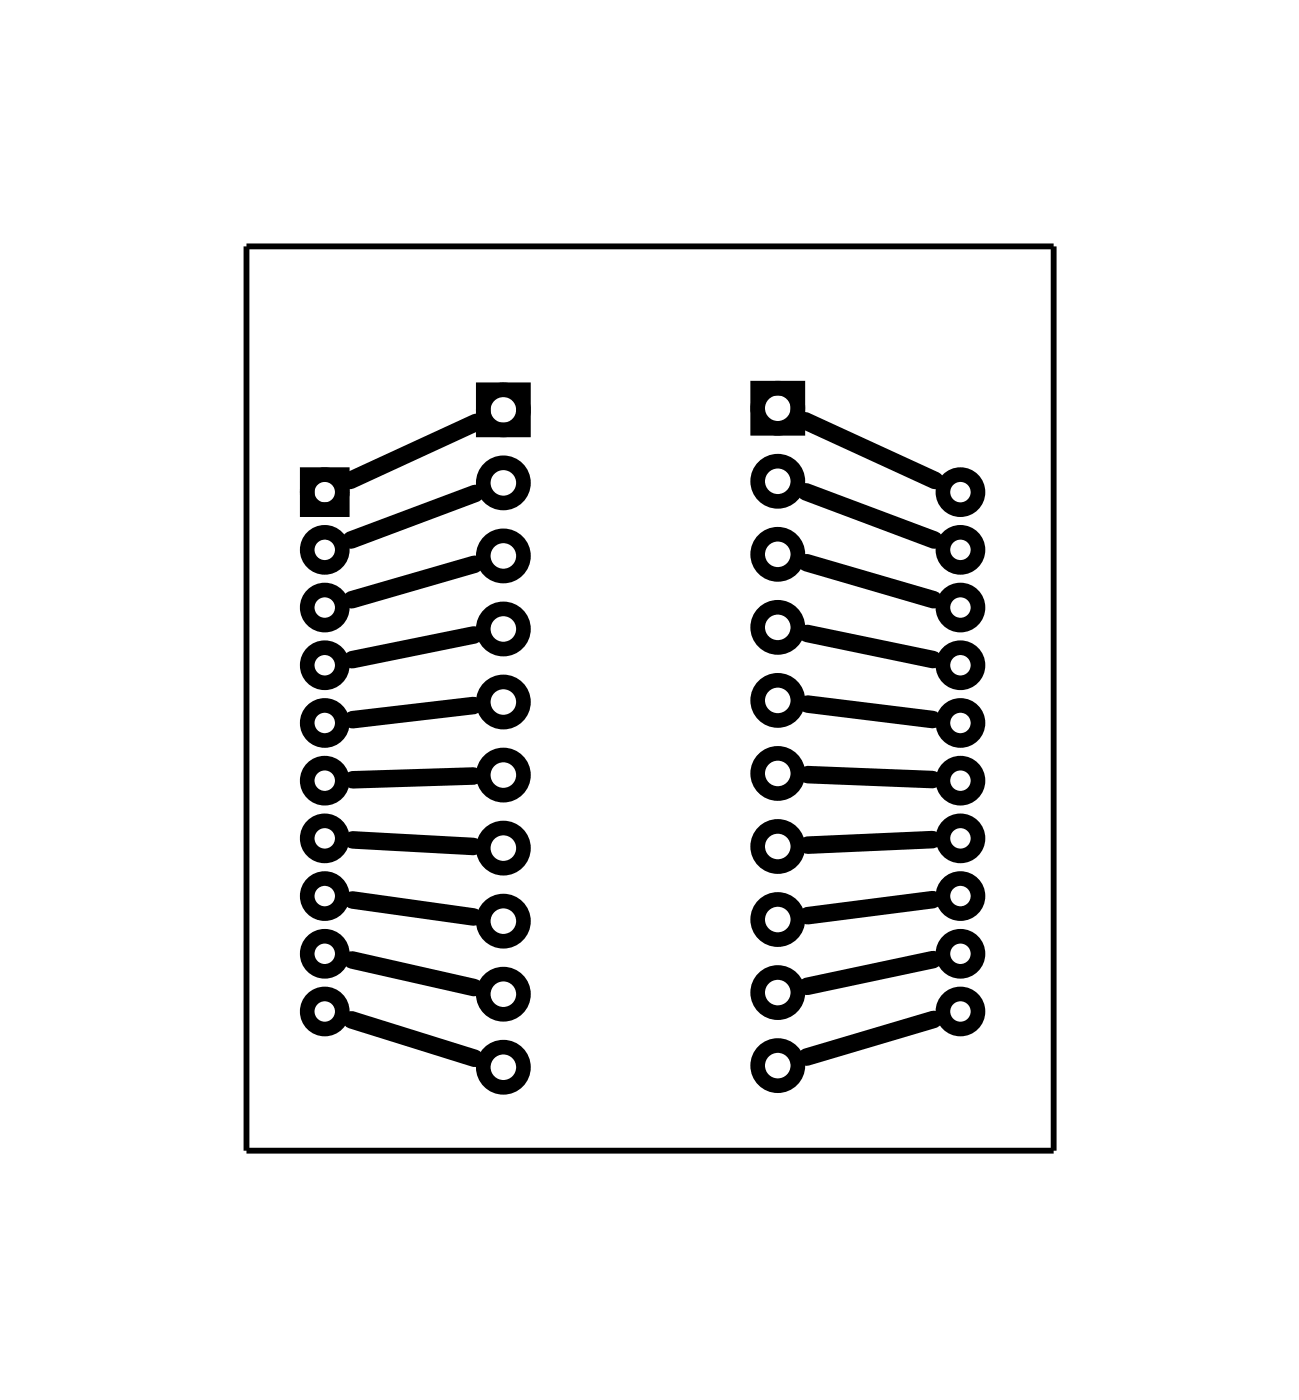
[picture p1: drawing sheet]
<svg xmlns="http://www.w3.org/2000/svg" width="45mm" height="49mm" viewBox="0 0 45 49" stroke-linecap="round" stroke-linejoin="round" font-family="sans-serif">
<path d="M8.6 8.6h28v31.4h-28z" fill="none" stroke="#000" stroke-width=".2"/>
<g fill="none" stroke="#000" stroke-width=".51">
<path d="M10.7 16.5h1.2v1.2h-1.2zM16.8 13.6h1.4v1.4h-1.4zM26.3 13.5h1.4v1.4h-1.4z"/>
<circle cx="11.3" cy="17.1" r=".61"/>
<circle cx="11.3" cy="19.1" r=".61"/>
<circle cx="17.5" cy="16.8" r=".7"/>
<circle cx="17.5" cy="19.3" r=".7"/>
<circle cx="17.5" cy="14.3" r=".7"/>
<circle cx="27" cy="19.3" r=".7"/>
<circle cx="27" cy="16.7" r=".7"/>
<circle cx="27" cy="14.2" r=".7"/>
<circle cx="33.4" cy="17.1" r=".61"/>
<circle cx="33.4" cy="19.1" r=".61"/>
<circle cx="11.3" cy="23.1" r=".61"/>
<circle cx="11.3" cy="25.1" r=".61"/>
<circle cx="11.3" cy="33.2" r=".61"/>
<circle cx="11.3" cy="31.2" r=".61"/>
<circle cx="11.3" cy="29.2" r=".61"/>
<circle cx="11.3" cy="35.2" r=".61"/>
<circle cx="11.3" cy="27.1" r=".61"/>
<circle cx="11.3" cy="21.1" r=".61"/>
<circle cx="17.5" cy="24.4" r=".7"/>
<circle cx="17.5" cy="21.9" r=".7"/>
<circle cx="17.5" cy="29.5" r=".7"/>
<circle cx="17.5" cy="27" r=".7"/>
<circle cx="17.5" cy="32" r=".7"/>
<circle cx="17.5" cy="34.6" r=".7"/>
<circle cx="17.5" cy="37.1" r=".7"/>
<circle cx="27" cy="21.8" r=".7"/>
<circle cx="27" cy="32" r=".7"/>
<circle cx="27" cy="29.4" r=".7"/>
<circle cx="27" cy="26.9" r=".7"/>
<circle cx="27" cy="24.4" r=".7"/>
<circle cx="27" cy="37.1" r=".7"/>
<circle cx="27" cy="34.5" r=".7"/>
<circle cx="33.4" cy="23.1" r=".61"/>
<circle cx="33.4" cy="25.1" r=".61"/>
<circle cx="33.4" cy="33.2" r=".61"/>
<circle cx="33.4" cy="29.2" r=".61"/>
<circle cx="33.4" cy="31.2" r=".61"/>
<circle cx="33.4" cy="35.2" r=".61"/>
<circle cx="33.4" cy="27.1" r=".61"/>
<circle cx="33.4" cy="21.1" r=".61"/>
</g>
<g fill="none" stroke="#000" stroke-width=".61">
<path d="M16.5 19.6l-4.3 1.3M16.5 17.2l-4.3 1.6M16.5 14.7l-4.3 2M28 14.6l4.5 2.1M28 17.1l4.5 1.7M28 19.6l4.5 1.3M12.2 35.5l4.3 1.3M12.2 33.4l4.3 .9M12.3 31.3l4.2 .6M12.3 29.2l4.2 .2M16.5 27l-4.2 .1M16.5 24.5l-4.2 .5"/>
<path d="M16.5 22.1l-4.3 .8M28.1 22l4.3 .9M28.1 24.5l4.3 .5M28.1 26.9l4.3 .2M32.4 29.2l-4.3 .2M32.4 31.3l-4.3 .5M32.4 33.4l-4.3 .9M32.5 35.4l-4.5 1.4"/>
</g>
</svg>
